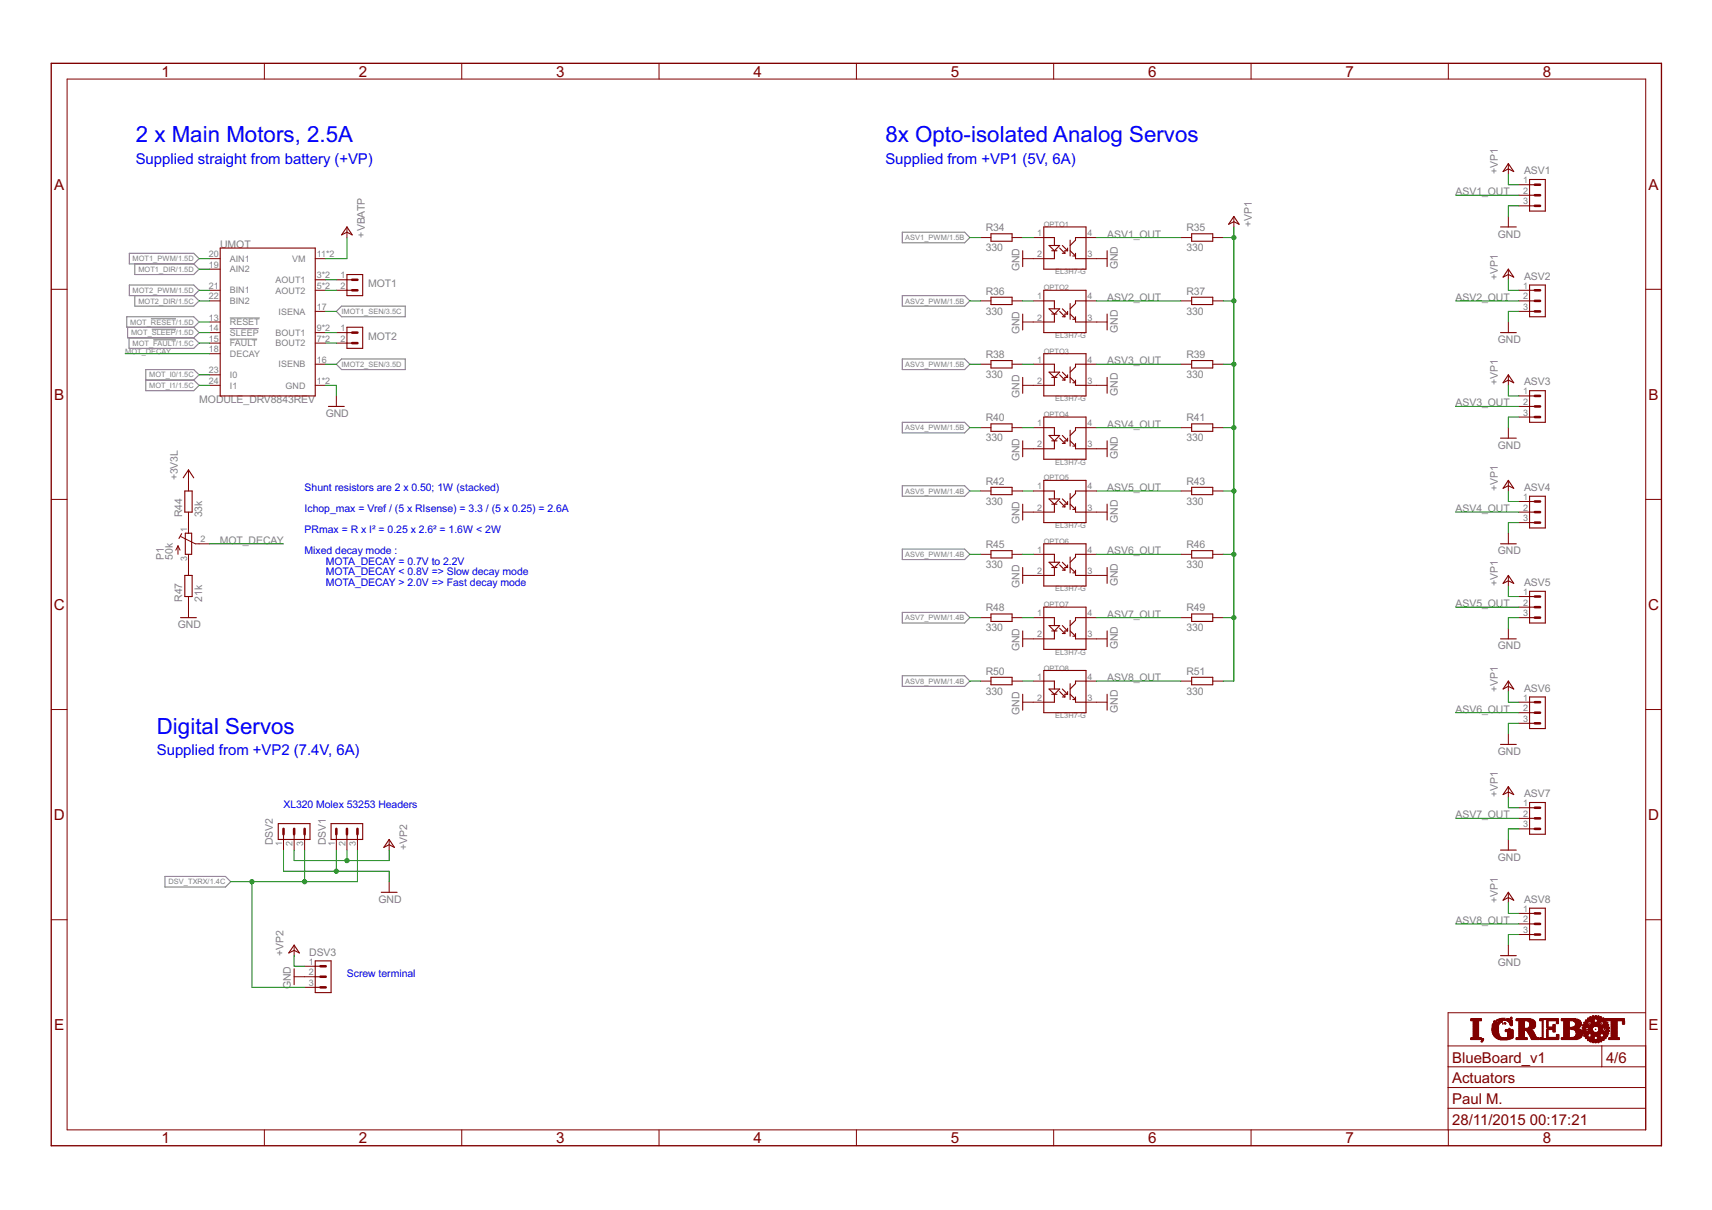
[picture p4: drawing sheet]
<svg xmlns="http://www.w3.org/2000/svg" width="297mm" height="210mm" viewBox="0 0 297 210" stroke-linecap="round" stroke-linejoin="round" font-family="sans-serif">
<defs><g id="words">
<g font-size="4.3" fill="#00f">
<text x="23.5" y="24.7">2 x Main Motors, 2.5A</text>
<text x="153.6" y="24.7">8x Opto-isolated Analog Servos</text>
<text x="27.2" y="127.3">Digital Servos</text>
</g>
<g font-size="2.9" fill="#800000">
<text x="28" y="13.3">1</text>
<text x="62.3" y="13.3">2</text>
<text x="96.5" y="13.3">3</text>
<text x="130.7" y="13.3">4</text>
<text x="165" y="13.3">5</text>
<text x="199.2" y="13.3">6</text>
<text x="233.4" y="13.3">7</text>
<text x="267.7" y="13.3">8</text>
<text x="9.4" y="32.9">A</text>
<text x="286" y="32.9">A</text>
<text x="9.4" y="69.3">B</text>
<text x="286" y="69.3">B</text>
<text x="9.3" y="105.8">C</text>
<text x="286" y="105.8">C</text>
<text x="9.3" y="142.3">D</text>
<text x="286" y="142.3">D</text>
<text x="9.4" y="178.7">E</text>
<text x="286" y="178.7">E</text>
<text x="252" y="184.3">BlueBoard_v1</text>
<text x="278.6" y="184.3">4/6</text>
<text x="252" y="187.9">Actuators</text>
<text x="252" y="191.5">Paul M.</text>
<text x="252" y="195.1">28/11/2015</text>
<text x="265.4" y="195.1">00:17:21</text>
<text x="28" y="198.3">1</text>
<text x="62.3" y="198.3">2</text>
<text x="96.5" y="198.3">3</text>
<text x="130.7" y="198.3">4</text>
<text x="165" y="198.3">5</text>
<text x="199.2" y="198.3">6</text>
<text x="233.4" y="198.3">7</text>
<text x="267.7" y="198.3">8</text>
</g>
<g font-size="2.9" fill="#00f">
<text x="23.5" y="28.4">Supplied straight from battery (+VP)</text>
<text x="153.6" y="28.4">Supplied from +VP1 (5V, 6A)</text>
<text x="27.2" y="131">Supplied from +VP2 (7.4V, 6A)</text>
</g>
<g font-size="2" fill="#808080">
<text x="252.6" y="33.9">ASV1_OUT</text>
<text x="259.9" y="30.2" transform="rotate(-90 259.9 30.2)">+VP1</text>
<text x="264.4" y="30.2">ASV1</text>
<text x="63.3" y="41.2" transform="rotate(-90 63.3 41.2)">+VBATP</text>
<text x="171" y="40.1">R34</text>
<text x="192.1" y="41.2">ASV1_OUT</text>
<text x="205.8" y="40.1">R35</text>
<text x="217.2" y="39.4" transform="rotate(-90 217.2 39.4)">+VP1</text>
<text x="259.9" y="41.2">GND</text>
<text x="38.2" y="43">UMOT</text>
<text x="171" y="43.6">330</text>
<text x="176.9" y="47" transform="rotate(-90 176.9 47)">GND</text>
<text x="193.9" y="46.7" transform="rotate(-90 193.9 46.7)">GND</text>
<text x="205.8" y="43.6">330</text>
<text x="63.9" y="49.8">MOT1</text>
<text x="171" y="51.1">R36</text>
<text x="192.1" y="52.2">ASV2_OUT</text>
<text x="205.8" y="51.1">R37</text>
<text x="252.6" y="52.2">ASV2_OUT</text>
<text x="259.9" y="48.5" transform="rotate(-90 259.9 48.5)">+VP1</text>
<text x="264.4" y="48.5">ASV2</text>
<text x="63.9" y="59">MOT2</text>
<text x="171" y="54.6">330</text>
<text x="176.9" y="58" transform="rotate(-90 176.9 58)">GND</text>
<text x="193.9" y="57.7" transform="rotate(-90 193.9 57.7)">GND</text>
<text x="205.8" y="54.6">330</text>
<text x="259.9" y="59.5">GND</text>
<text x="171" y="65.6">330</text>
<text x="171" y="62.1">R38</text>
<text x="192.1" y="63.2">ASV3_OUT</text>
<text x="205.8" y="65.6">330</text>
<text x="205.8" y="62.1">R39</text>
<text x="34.6" y="70">MODULE_DRV8843REV</text>
<text x="176.9" y="69" transform="rotate(-90 176.9 69)">GND</text>
<text x="193.9" y="68.7" transform="rotate(-90 193.9 68.7)">GND</text>
<text x="252.6" y="70.5">ASV3_OUT</text>
<text x="259.9" y="66.9" transform="rotate(-90 259.9 66.9)">+VP1</text>
<text x="264.4" y="66.9">ASV3</text>
<text x="56.5" y="72.3">GND</text>
<text x="171" y="76.6">330</text>
<text x="171" y="73.1">R40</text>
<text x="192.1" y="74.2">ASV4_OUT</text>
<text x="205.8" y="76.6">330</text>
<text x="205.8" y="73.1">R41</text>
<text x="259.9" y="77.8">GND</text>
<text x="30.9" y="83.3" transform="rotate(-90 30.9 83.3)">+3V3L</text>
<text x="176.9" y="80" transform="rotate(-90 176.9 80)">GND</text>
<text x="193.9" y="79.7" transform="rotate(-90 193.9 79.7)">GND</text>
<text x="31.6" y="89.8" transform="rotate(-90 31.6 89.8)">R44</text>
<text x="35.1" y="89.8" transform="rotate(-90 35.1 89.8)">33k</text>
<text x="171" y="87.6">330</text>
<text x="171" y="84.1">R42</text>
<text x="192.1" y="85.2">ASV5_OUT</text>
<text x="205.8" y="87.6">330</text>
<text x="205.8" y="84.1">R43</text>
<text x="252.6" y="88.8">ASV4_OUT</text>
<text x="259.9" y="85.2" transform="rotate(-90 259.9 85.2)">+VP1</text>
<text x="264.4" y="85.2">ASV4</text>
<text x="38.1" y="94.3">MOT_DECAY</text>
<text x="171" y="95.1">R45</text>
<text x="176.9" y="91" transform="rotate(-90 176.9 91)">GND</text>
<text x="193.9" y="90.7" transform="rotate(-90 193.9 90.7)">GND</text>
<text x="205.8" y="95.1">R46</text>
<text x="28.4" y="97.1" transform="rotate(-90 28.4 97.1)">P1</text>
<text x="30" y="97.1" transform="rotate(-90 30 97.1)">50k</text>
<text x="171" y="98.5">330</text>
<text x="176.9" y="102" transform="rotate(-90 176.9 102)">GND</text>
<text x="192.1" y="96.2">ASV6_OUT</text>
<text x="193.9" y="101.7" transform="rotate(-90 193.9 101.7)">GND</text>
<text x="205.8" y="98.5">330</text>
<text x="259.9" y="101.7" transform="rotate(-90 259.9 101.7)">+VP1</text>
<text x="259.9" y="96.2">GND</text>
<text x="264.4" y="101.7">ASV5</text>
<text x="31.6" y="104.4" transform="rotate(-90 31.6 104.4)">R47</text>
<text x="35.1" y="104.4" transform="rotate(-90 35.1 104.4)">21k</text>
<text x="171" y="106.1">R48</text>
<text x="192.1" y="107.2">ASV7_OUT</text>
<text x="205.8" y="106.1">R49</text>
<text x="252.6" y="105.3">ASV5_OUT</text>
<text x="30.9" y="109">GND</text>
<text x="171" y="109.5">330</text>
<text x="176.9" y="113" transform="rotate(-90 176.9 113)">GND</text>
<text x="193.9" y="112.7" transform="rotate(-90 193.9 112.7)">GND</text>
<text x="205.8" y="109.5">330</text>
<text x="259.9" y="112.7">GND</text>
<text x="171" y="117.1">R50</text>
<text x="192.1" y="118.1">ASV8_OUT</text>
<text x="205.8" y="117.1">R51</text>
<text x="259.9" y="120" transform="rotate(-90 259.9 120)">+VP1</text>
<text x="264.4" y="120">ASV6</text>
<text x="171" y="120.5">330</text>
<text x="176.9" y="124" transform="rotate(-90 176.9 124)">GND</text>
<text x="193.9" y="123.6" transform="rotate(-90 193.9 123.6)">GND</text>
<text x="205.8" y="120.5">330</text>
<text x="252.6" y="123.6">ASV6_OUT</text>
<text x="259.9" y="131">GND</text>
<text x="252.6" y="142">ASV7_OUT</text>
<text x="259.9" y="138.3" transform="rotate(-90 259.9 138.3)">+VP1</text>
<text x="264.4" y="138.3">ASV7</text>
<text x="47.4" y="146.7" transform="rotate(-90 47.4 146.7)">DSV2</text>
<text x="56.5" y="146.7" transform="rotate(-90 56.5 146.7)">DSV1</text>
<text x="70.6" y="147.5" transform="rotate(-90 70.6 147.5)">+VP2</text>
<text x="259.9" y="149.3">GND</text>
<text x="65.7" y="156.6">GND</text>
<text x="252.6" y="160.3">ASV8_OUT</text>
<text x="259.9" y="156.6" transform="rotate(-90 259.9 156.6)">+VP1</text>
<text x="264.4" y="156.6">ASV8</text>
<text x="49.2" y="165.8" transform="rotate(-90 49.2 165.8)">+VP2</text>
<text x="53.7" y="165.8">DSV3</text>
<text x="259.9" y="167.6">GND</text>
<text x="50.5" y="171.6" transform="rotate(-90 50.5 171.6)">GND</text>
</g>
<g font-size="2" fill="#00f">
<text x="52.9" y="88.8">Ichop_max = Vref / (5 x RIsense) = 3.3 / (5 x 0.25) = 2.6A</text>
<text x="52.9" y="85.2">Shunt resistors are 2 x 0.50; 1W (stacked)</text>
<text x="52.9" y="92.5">PRmax = R x I² = 0.25 x 2.6² = 1.6W &lt; 2W</text>
<text x="52.9" y="96.2">Mixed decay mode :</text>
<text x="56.5" y="98">MOTA_DECAY = 0.7V to 2.2V</text>
<text x="56.5" y="99.8">MOTA_DECAY &lt; 0.8V =&gt; Slow decay mode</text>
<text x="56.5" y="101.7">MOTA_DECAY &gt; 2.0V =&gt; Fast decay mode</text>
<text x="49.2" y="140.1">XL320 Molex 53253 Headers</text>
<text x="60.2" y="169.4">Screw terminal</text>
</g>
<g font-size="1.7" fill="#808080">
<text x="264.3" y="31.8">1</text>
<text x="264.3" y="33.6">2</text>
<text x="264.3" y="35.5">3</text>
<text x="180" y="40.9">1</text>
<text x="188.7" y="40.9">4</text>
<text x="36.2" y="46.4">19</text>
<text x="36.2" y="44.6">20</text>
<text x="39.9" y="47.2">AIN2</text>
<text x="39.9" y="45.4">AIN1</text>
<text x="50.7" y="45.4">VM</text>
<text x="54.9" y="44.6">11*2</text>
<text x="180" y="44.6">2</text>
<text x="188.7" y="44.6">3</text>
<text x="36.2" y="50.1">21</text>
<text x="36.2" y="51.9">22</text>
<text x="39.9" y="50.9">BIN1</text>
<text x="39.9" y="52.7">BIN2</text>
<text x="47.8" y="50.9">AOUT2</text>
<text x="47.8" y="49.1">AOUT1</text>
<text x="54.9" y="53.8">17</text>
<text x="54.9" y="50.1">5*2</text>
<text x="54.9" y="48.3">3*2</text>
<text x="59.1" y="48.3">1</text>
<text x="59.1" y="50.1">2</text>
<text x="180" y="51.9">1</text>
<text x="188.7" y="51.9">4</text>
<text x="264.3" y="50.1">1</text>
<text x="264.3" y="51.9">2</text>
<text x="264.3" y="53.8">3</text>
<text x="36.2" y="55.6">13</text>
<text x="36.2" y="57.4">14</text>
<text x="36.2" y="59.3">15</text>
<text x="39.9" y="56.4">RESET</text>
<text x="39.9" y="58.2">SLEEP</text>
<text x="47.8" y="58.2">BOUT1</text>
<text x="48.3" y="54.6">ISENA</text>
<text x="54.9" y="57.4">9*2</text>
<text x="54.9" y="59.3">7*2</text>
<text x="59.1" y="57.4">1</text>
<text x="59.1" y="59.3">2</text>
<text x="180" y="55.6">2</text>
<text x="188.7" y="55.6">3</text>
<text x="36.2" y="61.1">18</text>
<text x="36.2" y="64.8">23</text>
<text x="39.9" y="60.1">FAULT</text>
<text x="39.9" y="61.9">DECAY</text>
<text x="39.9" y="65.6">I0</text>
<text x="47.8" y="60.1">BOUT2</text>
<text x="48.3" y="63.7">ISENB</text>
<text x="54.9" y="62.9">16</text>
<text x="180" y="62.9">1</text>
<text x="188.7" y="62.9">4</text>
<text x="36.2" y="66.6">24</text>
<text x="39.9" y="67.4">I1</text>
<text x="49.6" y="67.4">GND</text>
<text x="54.9" y="66.6">1*2</text>
<text x="180" y="66.6">2</text>
<text x="188.7" y="66.6">3</text>
<text x="264.3" y="68.4">1</text>
<text x="264.3" y="70.3">2</text>
<text x="180" y="73.9">1</text>
<text x="180" y="77.6">2</text>
<text x="188.7" y="73.9">4</text>
<text x="188.7" y="77.6">3</text>
<text x="264.3" y="72.1">3</text>
<text x="180" y="84.9">1</text>
<text x="180" y="88.6">2</text>
<text x="188.7" y="84.9">4</text>
<text x="188.7" y="88.6">3</text>
<text x="264.3" y="86.7">1</text>
<text x="264.3" y="88.6">2</text>
<text x="32.5" y="92.2" transform="rotate(-90 32.5 92.2)">1</text>
<text x="34.8" y="94.1">2</text>
<text x="180" y="95.9">1</text>
<text x="188.7" y="95.9">4</text>
<text x="264.3" y="90.4">3</text>
<text x="32.5" y="97.3" transform="rotate(-90 32.5 97.3)">3</text>
<text x="180" y="99.6">2</text>
<text x="188.7" y="99.6">3</text>
<text x="180" y="106.9">1</text>
<text x="188.7" y="106.9">4</text>
<text x="264.3" y="103.2">1</text>
<text x="264.3" y="105.1">2</text>
<text x="264.3" y="106.9">3</text>
<text x="180" y="110.6">2</text>
<text x="188.7" y="110.6">3</text>
<text x="180" y="117.9">1</text>
<text x="188.7" y="117.9">4</text>
<text x="180" y="121.6">2</text>
<text x="188.7" y="121.6">3</text>
<text x="264.3" y="121.6">1</text>
<text x="264.3" y="123.4">2</text>
<text x="264.3" y="125.2">3</text>
<text x="264.3" y="139.9">1</text>
<text x="264.3" y="141.7">2</text>
<text x="264.3" y="143.5">3</text>
<text x="48.9" y="146.8" transform="rotate(-90 48.9 146.8)">1</text>
<text x="50.8" y="146.8" transform="rotate(-90 50.8 146.8)">2</text>
<text x="52.6" y="146.8" transform="rotate(-90 52.6 146.8)">3</text>
<text x="58.1" y="146.8" transform="rotate(-90 58.1 146.8)">1</text>
<text x="59.9" y="146.8" transform="rotate(-90 59.9 146.8)">2</text>
<text x="61.8" y="146.8" transform="rotate(-90 61.8 146.8)">3</text>
<text x="264.3" y="158.2">1</text>
<text x="264.3" y="160">2</text>
<text x="264.3" y="161.9">3</text>
<text x="53.6" y="167.4">1</text>
<text x="53.6" y="169.2">2</text>
<text x="53.6" y="171">3</text>
</g>
<g font-size="1.4" fill="#808080">
<text x="157.1" y="41.7">ASV1_PWM/1.5B</text>
<text x="181.1" y="39.4">OPTO1</text>
<text x="23" y="45.3">MOT1_PWM/1.5D</text>
<text x="24" y="47.2">MOT1_DIR/1.5D</text>
<text x="183.1" y="47.6">EL3H7-G</text>
<text x="23" y="50.8">MOT2_PWM/1.5D</text>
<text x="24" y="52.7">MOT2_DIR/1.5C</text>
<text x="157.1" y="52.7">ASV2_PWM/1.5B</text>
<text x="181.1" y="50.4">OPTO2</text>
<text x="22.6" y="56.3">MOT_RESET/1.5D</text>
<text x="22.7" y="58.1">MOT_SLEEP/1.5D</text>
<text x="23" y="60">MOT_FAULT/1.5C</text>
<text x="59.3" y="54.5">IMOT1_SEN/3.5C</text>
<text x="183.1" y="58.6">EL3H7-G</text>
<text x="21.7" y="61.4">MOT_DECAY</text>
<text x="25.9" y="65.5">MOT_I0/1.5C</text>
<text x="59.3" y="63.6">IMOT2_SEN/3.5D</text>
<text x="157.1" y="63.6">ASV3_PWM/1.5B</text>
<text x="181.1" y="61.4">OPTO3</text>
<text x="25.9" y="67.3">MOT_I1/1.5C</text>
<text x="183.1" y="69.6">EL3H7-G</text>
<text x="157.1" y="74.6">ASV4_PWM/1.5B</text>
<text x="181.1" y="72.3">OPTO4</text>
<text x="181.1" y="83.3">OPTO5</text>
<text x="183.1" y="80.6">EL3H7-G</text>
<text x="157.1" y="85.6">ASV5_PWM/1.4B</text>
<text x="181.1" y="94.3">OPTO6</text>
<text x="183.1" y="91.6">EL3H7-G</text>
<text x="157.1" y="96.6">ASV6_PWM/1.4B</text>
<text x="157.1" y="107.6">ASV7_PWM/1.4B</text>
<text x="181.1" y="105.3">OPTO7</text>
<text x="183.1" y="102.6">EL3H7-G</text>
<text x="183.1" y="113.6">EL3H7-G</text>
<text x="157.1" y="118.6">ASV8_PWM/1.4B</text>
<text x="181.1" y="116.3">OPTO8</text>
<text x="183.1" y="124.6">EL3H7-G</text>
<text x="29.3" y="153.4">DSV_TXRX/1.4C</text>
</g>
</g></defs>
<path d="M26.2 55.3h4.3M26.3 57.1h4.2M26.6 58.9h3.9M39.9 55.2h5.2M39.9 57h5M39.9 58.8h4.7" fill="none" stroke="#808080" stroke-width=".17"/>
<g fill="none" stroke="#808080" stroke-width=".19">
<path d="M22 54.9h11.6l.9 1-.9 .9h-11.6zM22.1 56.8v1.8h11.5M22.4 58.6v1.8h11.2l.9-.9-.9-.9M22.4 43.9h11.2l.9 1-.9 .9h-11.2zM22.4 49.4h11.2l.9 1-.9 .9h-11.2zM23.4 51.3v1.8h10.2l.9-.9-.9-.9M23.4 45.8v1.8h10.2l.9-.9-.9-.9M33.6 56.8l.9 .9-.9 .9M58.4 54l.9-.9h11v1.8h-11zM156.5 51.3h10.9l.9 .9-.9 .9h-10.9zM156.5 40.3h10.9l.9 .9-.9 .9h-10.9zM25.3 64.1h8.3l.9 .9-.9 .9 .9 .9-.9 1h-8.3z"/>
<path d="M25.3 65.9h8.3M58.4 63.2l.9-.9h11v1.8h-11zM156.5 62.3h10.9l.9 .9-.9 .9h-10.9zM156.5 73.3h10.9l.9 .9-.9 .9h-10.9zM156.5 84.3h10.9l.9 .9-.9 .9h-10.9zM156.5 95.2h10.9l.9 1-.9 .9h-10.9zM156.5 106.2h10.9l.9 .9-.9 1h-10.9zM156.5 117.2h10.9l.9 1-.9 .9h-10.9zM28.6 152h10.5l.9 1-.9 .9h-10.5z"/>
</g>
<path d="M8.9 11h279.4v187.8h-279.4z" fill="none" stroke="#800000" stroke-width=".23"/>
<g fill="none" stroke="#800000" stroke-width=".17">
<path d="M11.6 13.7h273.9v182.3h-273.9zM45.9 11v2.7M80.1 11v2.7M114.3 11v2.7M148.6 11v2.7M182.8 11v2.7M217.1 11v2.7M251.3 11v2.7M60.2 39.4v1.8M214.1 37.5v1.9M261.7 28.4v1.8M261.7 37.5v1.9"/>
<path d="M263.5 32h1.9M263.5 33.9h1.9M263.5 35.7h1.9M8.9 50.2h2.7M36.4 44.9h1.8M36.4 52.2h1.8M36.4 55.9h1.8M36.4 50.4h1.8M36.4 57.7h1.8M36.4 59.5h1.8M36.4 46.7h1.8M54.7 44.9h1.8"/>
<path d="M54.7 48.5h1.8M54.7 50.4h1.8M54.7 57.7h1.8M54.7 59.5h1.8M54.7 54h1.8M58.4 48.5h1.8M58.4 50.4h1.8M58.4 57.7h1.8M58.4 59.5h1.8M170.1 41.2h1.8M170.1 52.2h1.8M175.6 41.2h1.8"/>
<path d="M175.6 52.2h1.8M177.4 44.9h3.7M177.4 55.9h3.7M179.3 41.2h1.8M179.3 52.2h1.8M188.4 41.2h1.9M188.4 44.9h3.7M188.4 52.2h1.9M188.4 55.9h3.7M204.9 41.2h1.9M204.9 52.2h1.9M210.4 41.2h1.8"/>
<path d="M210.4 52.2h1.8M261.7 46.7v1.8M261.7 55.9v1.8M263.5 52.2h1.9M263.5 50.4h1.9M263.5 54h1.9M285.5 50.2h2.8M36.4 66.8h1.8M36.4 61.4h1.8M36.4 65h1.8M54.7 63.2h1.8M54.7 66.8h1.8"/>
<path d="M58.4 68.7v1.8M170.1 63.2h1.8M170.1 74.2h1.8M175.6 63.2h1.8M175.6 74.2h1.8M177.4 66.8h3.7M177.4 77.9h3.7M179.3 63.2h1.8M179.3 74.2h1.8M188.4 63.2h1.9M188.4 66.8h3.7M188.4 74.2h1.9"/>
<path d="M188.4 77.9h3.7M204.9 63.2h1.9M204.9 74.2h1.9M210.4 63.2h1.8M210.4 74.2h1.8M261.7 65v1.8M261.7 74.2v1.8M263.5 68.7h1.9M263.5 70.5h1.9M263.5 72.3h1.9M8.9 86.6h2.7M30.9 94.7v1.5"/>
<path d="M30.9 94.7l-.4 .7M30.9 94.7l.3 .7M31.3 93.1l2.6 1.2h2.5M32.7 81.5v3.7M32.7 88.8v3.7M32.7 96.2v3.6M170.1 85.2h1.8M170.1 96.2h1.8M175.6 85.2h1.8M175.6 96.2h1.8M177.4 88.8h3.7M177.4 99.8h3.7"/>
<path d="M179.3 85.2h1.8M179.3 96.2h1.8M188.4 85.2h1.9M188.4 88.8h3.7M188.4 96.2h1.9M188.4 99.8h3.7M204.9 85.2h1.9M204.9 96.2h1.9M210.4 85.2h1.8M210.4 96.2h1.8M261.7 83.3v1.9M261.7 92.5v1.8"/>
<path d="M261.7 99.8v1.9M263.5 88.8h1.9M263.5 87h1.9M263.5 90.7h1.9M285.5 86.6h2.8M32.7 103.5v3.6M170.1 107.1h1.8M170.1 118.2h1.8M175.6 107.1h1.8M175.6 118.2h1.8M177.4 110.8h3.7M179.3 107.1h1.8"/>
<path d="M179.3 118.2h1.8M188.4 107.1h1.9M188.4 110.8h3.7M188.4 118.2h1.9M204.9 107.1h1.9M204.9 118.2h1.9M210.4 107.1h1.8M210.4 118.2h1.8M261.7 109v1.8M261.7 118.2v1.8M263.5 107.1h1.9M263.5 103.5h1.9"/>
<path d="M263.5 105.3h1.9M8.9 123.1h2.7M177.4 121.8h3.7M188.4 121.8h3.7M261.7 127.3v1.8M261.7 136.5v1.8M263.5 121.8h1.9M263.5 123.6h1.9M263.5 125.5h1.9M285.5 123.1h2.8M8.9 159.6h2.7M49.2 145.6v1.9"/>
<path d="M51 145.6v1.9M52.9 145.6v1.9M58.4 145.6v1.9M60.2 145.6v1.9M62 145.6v1.9M67.5 145.6v1.9M67.5 153v1.8M261.7 145.6v1.9M261.7 154.8v1.8M263.5 140.1h1.9M263.5 142h1.9M263.5 143.8h1.9"/>
<path d="M263.5 158.5h1.9M285.5 159.6h2.8M51 164v1.8M51 169.4h3.7M52.9 167.6h1.8M52.9 171.3h1.8M261.7 164v1.8M263.5 160.3h1.9M263.5 162.1h1.9M285.5 175.7h-34.3v20.3M45.9 196v2.8M80.1 196v2.8"/>
<path d="M114.3 196v2.8M148.6 196v2.8M182.8 196v2.8M217.1 196v2.8M251.2 181.4h34.3M251.2 192.3h34.3M251.2 188.7h34.3M251.2 185.1h34.3M251.3 196v2.8M277.9 181.4v3.7"/>
</g>
<g fill="none" stroke="#800000" stroke-width=".19">
<path d="M60.2 39.4l.9 1.3-.9-.4-.9 .4zM181.1 39.4h7.3v7.3h-7.3zM214.1 37.5l.9 1.4-.9-.4-.9 .4zM260.3 39.4h2.8M261.7 28.4l.9 1.4-.9-.5-.9 .5zM265.4 31.1h2.7v5.5h-2.7zM265.4 32h.9M265.4 33.9h.9M265.4 35.7h.9M38.2 43h16.5v25.7h-16.5zM60.2 57.7h.9M60.2 50.4h.9"/>
<path d="M60.2 47.6h2.7v3.7h-2.7zM60.2 56.8h2.7v3.6h-2.7zM60.2 48.5h.9M60.2 59.5h.9M171.9 40.6h3.7v1.2h-3.7zM171.9 51.6h3.7v1.2h-3.7zM177.4 43.5v2.7M177.4 54.5v2.7M181.1 41.2h1.8v1.4M181.1 52.2h1.8v1.4M181.1 50.4h7.3v7.3h-7.3zM182 42.6h1.9l-1 .9z"/>
<path d="M182 53.6h1.9l-1 .9zM182.5 43.5h.9M182.5 54.5h.9M182.9 43.5v1.4h-1.8M182.9 54.5v1.4h-1.8M183.9 43l.9 .9M183.9 54l.9 .9M184.3 42.6l.9 .9M184.3 43.9h.5M184.3 53.6l.9 .9M184.3 54.9h.5M185.2 43.5h-.4v.4"/>
<path d="M185.2 43v.5M185.2 54v.5M185.2 54.5h-.4v.4M185.7 43.5l.9 .9h-.5M185.7 41.7v2.7M185.7 52.7v2.7M185.7 54.5l.9 .9h-.5M186.6 43.9v1h1.8M186.6 54.9v1h1.8M188.4 41.2h-1.8v.5l-.9 .9M188.4 52.2h-1.8v.5l-.9 .9M192.1 43.5v2.7"/>
<path d="M192.1 54.5v2.7M206.8 40.6h3.6v1.2h-3.6zM206.8 51.6h3.6v1.2h-3.6zM260.3 57.7h2.8M261.7 46.7l.9 1.4-.9-.5-.9 .5zM265.4 52.2h.9M265.4 49.4h2.7v5.5h-2.7zM265.4 50.4h.9M265.4 54h.9M57 70.5h2.7M171.9 62.5h3.7v1.3h-3.7zM171.9 73.5h3.7v1.3h-3.7z"/>
<path d="M177.4 65.5v2.7M177.4 76.5v2.7M181.1 63.2h1.8v1.4M181.1 74.2h1.8v1.3M181.1 61.4h7.3v7.3h-7.3zM181.1 72.3h7.3v7.4h-7.3zM182 64.6h1.9l-1 .9zM182 75.5h1.9l-1 1zM182.5 65.5h.9M182.5 76.5h.9M182.9 65.5v1.3h-1.8M182.9 76.5v1.4h-1.8"/>
<path d="M183.9 65l.9 .9M183.9 76l.9 .9M184.3 64.6l.9 .9M184.3 65.9h.5M184.3 75.5l.9 1M184.3 76.9h.5M185.2 65v.5M185.2 76v.5M185.2 65.5h-.4v.4M185.2 76.5h-.4v.4M185.7 63.6v2.8M185.7 74.6v2.8"/>
<path d="M185.7 65.5l.9 .9h-.5M185.7 76.5l.9 .9h-.5M186.6 65.9v.9h1.8M186.6 76.9v1h1.8M188.4 63.2h-1.8v.4l-.9 1M188.4 74.2h-1.8v.4l-.9 .9M192.1 65.5v2.7M192.1 76.5v2.7M206.8 62.5h3.6v1.3h-3.6zM206.8 73.5h3.6v1.3h-3.6zM260.3 76h2.8M261.7 65l.9 1.4-.9-.5-.9 .5z"/>
<path d="M265.4 68.7h.9M265.4 72.3h.9M265.4 67.8h2.7v5.5h-2.7zM265.4 70.5h.9M31.5 92.6l-.4 .8M31.8 82.9l.9-1.4 .9 1.4M32.1 85.2h1.2v3.6h-1.2zM32.1 99.8h1.2v3.7h-1.2zM32.2 92.5h1.1v3.7h-1.1zM171.9 84.5h3.7v1.3h-3.7zM171.9 95.5h3.7v1.3h-3.7zM177.4 87.5v2.7"/>
<path d="M177.4 98.4v2.8M181.1 96.2h1.8v1.3M181.1 85.2h1.8v1.4M181.1 83.3h7.3v7.4h-7.3zM181.1 94.3h7.3v7.4h-7.3zM182 86.6h1.9l-1 .9zM182 97.5h1.9l-1 .9zM182.5 87.5h.9M182.5 98.4h.9M182.9 87.5v1.3h-1.8M182.9 98.4v1.4h-1.8M183.9 87l.9 .9"/>
<path d="M183.9 98l.9 .9M184.3 86.6l.9 .9M184.3 87.9h.5M184.3 97.5l.9 .9M184.3 98.9h.5M185.2 87v.5M185.2 98v.4M185.2 87.5h-.4v.4M185.2 98.4h-.4v.5M185.7 85.6v2.8M185.7 96.6v2.8M185.7 87.5l.9 .9h-.5"/>
<path d="M185.7 98.4l.9 1h-.5M186.6 87.9v.9h1.8M186.6 98.9v.9h1.8M188.4 96.2h-1.8v.4l-.9 .9M188.4 85.2h-1.8v.4l-.9 1M192.1 87.5v2.7M192.1 98.4v2.8M206.8 84.5h3.6v1.3h-3.6zM206.8 95.5h3.6v1.3h-3.6zM260.3 94.3h2.8M261.7 83.3l.9 1.4-.9-.4-.9 .4zM261.7 99.8l.9 1.4-.9-.4-.9 .4z"/>
<path d="M265.4 88.8h.9M265.4 90.7h.9M265.4 86.1h2.7v5.5h-2.7zM265.4 87h.9M31.3 107.1h2.8M171.9 106.5h3.7v1.3h-3.7zM171.9 117.5h3.7v1.3h-3.7zM177.4 109.5v2.7M181.1 107.1h1.8v1.4M181.1 118.2h1.8v1.3M181.1 105.3h7.3v7.3h-7.3zM181.1 116.3h7.3v7.3h-7.3z"/>
<path d="M182 108.5h1.9l-1 1zM182 119.5h1.9l-1 .9zM182.5 109.5h.9M182.9 109.5v1.3h-1.8M183.9 109l.9 .9M183.9 120l.9 .9M184.3 108.5l.9 1M184.3 109.9h.5M184.3 119.5l.9 .9M185.2 109v.5M185.2 120v.4M185.2 109.5h-.4v.4"/>
<path d="M185.7 107.6v2.8M185.7 118.6v2.7M185.7 109.5l.9 .9h-.5M186.6 109.9v.9h1.8M188.4 107.1h-1.8v.5l-.9 .9M188.4 118.2h-1.8v.4l-.9 .9M192.1 109.5v2.7M206.8 106.5h3.6v1.3h-3.6zM206.8 117.5h3.6v1.3h-3.6zM260.3 110.8h2.8M261.7 118.2l.9 1.3-.9-.4-.9 .4zM265.4 107.1h.9"/>
<path d="M265.4 103.5h.9M265.4 105.3h.9M265.4 102.6h2.7v5.5h-2.7zM177.4 120.4v2.8M182.5 120.4h.9M182.9 120.4v1.4h-1.8M184.3 120.9h.5M185.2 120.4h-.4v.5M185.7 120.4l.9 .9h-.5M186.6 120.9v.9h1.8M192.1 120.4v2.8M260.3 129.1h2.8"/>
<path d="M261.7 136.5l.9 1.3-.9-.4-.9 .4zM265.4 121.8h.9M265.4 120.9h2.7v5.5h-2.7zM265.4 123.6h.9M265.4 139.2h2.7v5.5h-2.7zM265.4 125.5h.9M48.3 142.9h5.5v2.7h-5.5zM49.2 144.7v.9M51 144.7v.9M52.9 144.7v.9M57.4 142.9h5.5v2.7h-5.5zM58.4 144.7v.9"/>
<path d="M60.2 144.7v.9M62 144.7v.9M66.1 154.8h2.8M67.5 145.6l.9 1.4-.9-.5-.9 .5zM260.3 147.5h2.8M261.7 154.8l.9 1.4-.9-.5-.9 .5zM265.4 157.5h2.7v5.5h-2.7zM265.4 140.1h.9M265.4 142h.9M265.4 143.8h.9M265.4 158.5h.9M51 164l.9 1.3-.9-.4-.9 .4z"/>
<path d="M51 168.1v2.7M54.7 166.7h2.7v5.5h-2.7zM54.7 167.6h.9M54.7 169.4h.9M54.7 171.3h.9M260.3 165.8h2.8M265.4 160.3h.9M265.4 162.1h.9"/>
</g>
<g fill="none" stroke="#800000" stroke-width=".44">
<path d="M266.3 32h.9M266.3 33.9h.9M266.3 35.7h.9M61.1 48.5h.9M61.1 50.4h.9M61.1 57.7h.9M61.1 59.5h.9M266.3 50.4h.9M266.3 52.2h.9M266.3 54h.9M266.3 68.7h.9M266.3 70.5h.9"/>
<path d="M266.3 72.3h.9M266.3 87h.9M266.3 88.8h.9M266.3 90.7h.9M266.3 103.5h.9M266.3 105.3h.9M266.3 107.1h.9M266.3 121.8h.9M266.3 123.6h.9M266.3 125.5h.9M49.2 143.8v.9M51 143.8v.9"/>
<path d="M52.9 143.8v.9M58.4 143.8v.9M60.2 143.8v.9M62 143.8v.9M266.3 140.1h.9M266.3 142h.9M266.3 143.8h.9M266.3 158.5h.9M55.6 167.6h.9M55.6 169.4h.9M55.6 171.3h.9M266.3 160.3h.9"/>
<path d="M266.3 162.1h.9"/>
</g>
<g fill="none" stroke="#008000" stroke-width=".17">
<path d="M214.1 39.4v78.8h-1.9M252.6 33.9h10.9M261.7 30.2v1.8h1.8M263.5 35.7h-1.8v1.8M34.5 55.9h1.9M34.5 44.9h1.9M34.5 57.7h1.9M34.5 46.7h1.9M34.5 59.5h1.9M34.5 50.4h1.9M34.5 52.2h1.9M56.5 54h1.9"/>
<path d="M56.5 57.7h1.9M56.5 59.5h1.9M56.5 50.4h1.9M56.5 48.5h1.9M60.2 41.2v3.7h-3.7M168.3 52.2h1.8M168.3 41.2h1.8M177.4 52.2h1.9M177.4 41.2h1.9M190.3 52.2h14.6M190.3 41.2h14.6M212.2 52.2h1.9"/>
<path d="M212.2 41.2h1.9M252.6 52.2h10.9M261.7 48.5v1.9h1.8M263.5 54h-1.8v1.9M21.7 61.4h14.7M34.5 66.8h1.9M34.5 65h1.9M56.5 66.8h1.9v1.9M56.5 63.2h1.9M168.3 63.2h1.8M168.3 74.2h1.8M177.4 63.2h1.9"/>
<path d="M177.4 74.2h1.9M190.3 63.2h14.6M190.3 74.2h14.6M212.2 63.2h1.9M212.2 74.2h1.9M252.6 70.5h10.9M261.7 66.8v1.9h1.8M263.5 72.3h-1.8v1.9M36.4 94.3h12.8M168.3 85.2h1.8M168.3 96.2h1.8M177.4 85.2h1.9"/>
<path d="M177.4 96.2h1.9M190.3 85.2h14.6M190.3 96.2h14.6M212.2 85.2h1.9M212.2 96.2h1.9M252.6 88.8h10.9M261.7 85.2v1.8h1.8M263.5 90.7h-1.8v1.8M168.3 107.1h1.8M168.3 118.2h1.8M177.4 107.1h1.9M177.4 118.2h1.9"/>
<path d="M190.3 107.1h14.6M190.3 118.2h14.6M212.2 107.1h1.9M252.6 105.3h10.9M261.7 101.7v1.8h1.8M261.7 120v1.8h1.8M263.5 107.1h-1.8v1.9M252.6 123.6h10.9M261.7 138.3v1.8h1.8M263.5 125.5h-1.8v1.8M43.7 153v18.3h9.2M49.2 147.5v3.6h18.3v1.9"/>
<path d="M51 147.5v1.8h16.5v-1.8M52.9 147.5v5.5M58.4 147.5v3.6M60.2 147.5v1.8M62 147.5v5.5h-22M252.6 142h10.9M261.7 156.6v1.9h1.8M263.5 143.8h-1.8v1.8M51 165.8v1.8h1.9M252.6 160.3h10.9M263.5 162.1h-1.8v1.9"/>
</g>
<g fill="#008000" stroke="#008000" stroke-width=".17">
<circle cx="58.4" cy="151.1" r=".36"/>
<circle cx="214.1" cy="107.1" r=".36"/>
<circle cx="214.1" cy="96.2" r=".36"/>
<circle cx="214.1" cy="85.2" r=".36"/>
<circle cx="214.1" cy="74.2" r=".36"/>
<circle cx="214.1" cy="63.2" r=".36"/>
<circle cx="214.1" cy="52.2" r=".36"/>
<circle cx="214.1" cy="41.2" r=".36"/>
<circle cx="43.7" cy="153" r=".36"/>
<circle cx="52.9" cy="153" r=".36"/>
<circle cx="60.2" cy="149.3" r=".36"/>
</g>
<g fill="#800000" stroke="#800000" stroke-width=".17">
<path d="M276.4 180.8l.1 .1z"/>
<path d="M276.7 180.8l.2 .1z"/>
<path d="M277.3 180.8l.1 .1z"/>
<path d="M276.2 180.8h.3z"/>
<path d="M276.7 180.8h.3z"/>
<path d="M277.2 180.8h.3z"/>
<path d="M257 180.7l.2 .1z"/>
<path d="M275.9 180.7l.1 .1z"/>
<path d="M276.2 180.7l.4 .1z"/>
<path d="M276.6 180.7l.4 .1z"/>
<path d="M277.2 180.7l.3 .1z"/>
<path d="M277.7 180.7l.1 .1z"/>
<path d="M257 180.6l.3 .1z"/>
<path d="M275.8 180.6l.3 .1z"/>
<path d="M276.2 180.6l1.3 .1z"/>
<path d="M277.7 180.6l.2 .1z"/>
<path d="M257 180.5l.3 .1z"/>
<path d="M275.8 180.5l2.1 .1z"/>
<path d="M275.5 180.5l.1 .1z"/>
<path d="M257 180.4l.3 .1z"/>
<path d="M275.4 180.4l.3 .1z"/>
<path d="M275.8 180.4l2.1 .1z"/>
<path d="M278 180.4l.3 .1z"/>
<path d="M257 180.3l.4 .1z"/>
<path d="M260.3 180.3l1.2 .1z"/>
<path d="M275.4 180.3l2.9 .1z"/>
<path d="M255.2 180.3h2.2z"/>
<path d="M260 180.3h1.9z"/>
<path d="M263 180.3h2z"/>
<path d="M265.7 180.3h1.3z"/>
<path d="M267.1 180.3h3.3z"/>
<path d="M270.9 180.3h2.7z"/>
<path d="M275.4 180.3h1.3z"/>
<path d="M277.1 180.3h1.2z"/>
<path d="M279.1 180.3h1.9z"/>
<path d="M255.2 180.2l2.2 .1z"/>
<path d="M259.9 180.2l.7 .1z"/>
<path d="M260.7 180.2l1.4 .1z"/>
<path d="M263 180.2l2 .1z"/>
<path d="M265.7 180.2l1.3 .1z"/>
<path d="M267.1 180.2l3.3 .1z"/>
<path d="M270.9 180.2l3 .1z"/>
<path d="M275.4 180.2l1.2 .1z"/>
<path d="M277.1 180.2l1.2 .1z"/>
<path d="M279.1 180.2l1.9 .1z"/>
<path d="M255.2 180.1l1.8 .1z"/>
<path d="M259.7 180.1l2.6 .1z"/>
<path d="M263 180.1l2 .1z"/>
<path d="M265.6 180.1l1.4 .1z"/>
<path d="M267.1 180.1l.6 .1z"/>
<path d="M270.3 180.1l.2 .1z"/>
<path d="M270.9 180.1l3.2 .1z"/>
<path d="M275.2 180.1l.1 .1z"/>
<path d="M275.4 180.1l1.2 .1z"/>
<path d="M277.2 180.1l1.1 .1z"/>
<path d="M278.4 180.1l.2 .1z"/>
<path d="M279.1 180.1l1.9 .1z"/>
<path d="M255.2 180l1.8 .1z"/>
<path d="M259.6 180l1.3 .1z"/>
<path d="M261 180l1.4 .1z"/>
<path d="M263 180l2 .1z"/>
<path d="M265.6 180l1.4 .1z"/>
<path d="M267.1 180l.6 .1z"/>
<path d="M268.4 180l1.8 .1z"/>
<path d="M270.3 180l.2 .1z"/>
<path d="M270.9 180l3.3 .1z"/>
<path d="M275.1 180l1.4 .1z"/>
<path d="M277.2 180l1.5 .1z"/>
<path d="M279.1 180l1.9 .1z"/>
<path d="M255.6 180h.9z"/>
<path d="M259.5 180h1z"/>
<path d="M261.4 180h1.1z"/>
<path d="M263.5 180h1z"/>
<path d="M265.6 180h1.1z"/>
<path d="M267.6 180h.1z"/>
<path d="M268.4 180h2z"/>
<path d="M271.3 180h1z"/>
<path d="M272.6 180h1.7z"/>
<path d="M275.1 180h1.5z"/>
<path d="M277.2 180h1.5z"/>
<path d="M279.5 180h1.1z"/>
<path d="M255.6 179.9l.9 .1z"/>
<path d="M259.4 179.9l1 .1z"/>
<path d="M261.6 179.9l.9 .1z"/>
<path d="M263.5 179.9l1 .1z"/>
<path d="M265.6 179.9l1 .1z"/>
<path d="M267.6 179.9l.1 .1z"/>
<path d="M268.4 179.9l.2 .1z"/>
<path d="M270 179.9l.5 .1z"/>
<path d="M271.3 179.9l1 .1z"/>
<path d="M273 179.9l1.4 .1z"/>
<path d="M275.1 179.9l1.5 .1z"/>
<path d="M277.2 179.9l1.4 .1z"/>
<path d="M279.5 179.9l1.1 .1z"/>
<path d="M255.6 179.8l.9 .1z"/>
<path d="M259.4 179.8l.9 .1z"/>
<path d="M261.6 179.8l.9 .1z"/>
<path d="M263.5 179.8l1 .1z"/>
<path d="M265.5 179.8l1 .1z"/>
<path d="M267.6 179.8l.1 .1z"/>
<path d="M268.4 179.8l.2 .1z"/>
<path d="M270 179.8l.5 .1z"/>
<path d="M271.3 179.8l1 .1z"/>
<path d="M273.2 179.8l1.2 .1z"/>
<path d="M275.1 179.8l.5 .1z"/>
<path d="M276 179.8l.6 .1z"/>
<path d="M277.1 179.8l.6 .1z"/>
<path d="M278.1 179.8l.5 .1z"/>
<path d="M279.5 179.8l1.1 .1z"/>
<path d="M255.6 179.7l.9 .1z"/>
<path d="M259.3 179.7l.9 .1z"/>
<path d="M261.6 179.7l.9 .1z"/>
<path d="M263.5 179.7l1 .1z"/>
<path d="M265.5 179.7l1 .1z"/>
<path d="M267.6 179.7l.1 .1z"/>
<path d="M268.4 179.7l.2 .1z"/>
<path d="M270 179.7l.5 .1z"/>
<path d="M271.3 179.7l1 .1z"/>
<path d="M273.3 179.7l1.1 .1z"/>
<path d="M274.9 179.7l.1 .1z"/>
<path d="M275.1 179.7l.4 .1z"/>
<path d="M276.1 179.7l.6 .1z"/>
<path d="M277 179.7l.7 .1z"/>
<path d="M278.2 179.7l.4 .1z"/>
<path d="M278.7 179.7l.2 .1z"/>
<path d="M279.5 179.7l1.1 .1z"/>
<path d="M255.6 179.7h.9z"/>
<path d="M259.2 179.7h1z"/>
<path d="M261.6 179.7h.3z"/>
<path d="M261.9 179.7h.6z"/>
<path d="M263.5 179.7h1z"/>
<path d="M265.4 179.7h1z"/>
<path d="M267.6 179.7h.1z"/>
<path d="M268.4 179.7h.2z"/>
<path d="M270 179.7h.5z"/>
<path d="M271.3 179.7h1z"/>
<path d="M273.3 179.7h1.2z"/>
<path d="M274.8 179.7h.7z"/>
<path d="M276.1 179.7h1.5z"/>
<path d="M278.3 179.7h.6z"/>
<path d="M279.5 179.7h1.1z"/>
<path d="M255.6 179.6l.9 .1z"/>
<path d="M259.1 179.6l1.1 .1z"/>
<path d="M261.6 179.6l.3 .1z"/>
<path d="M261.9 179.6l.6 .1z"/>
<path d="M263.5 179.6l1 .1z"/>
<path d="M265.4 179.6l1 .1z"/>
<path d="M267.6 179.6l.1 .1z"/>
<path d="M268.4 179.6l.2 .1z"/>
<path d="M270 179.6l.5 .1z"/>
<path d="M271.3 179.6l1 .1z"/>
<path d="M273.4 179.6l1.1 .1z"/>
<path d="M274.8 179.6l.7 .1z"/>
<path d="M276.1 179.6l1.5 .1z"/>
<path d="M278.3 179.6l.7 .1z"/>
<path d="M279.5 179.6l1.1 .1z"/>
<path d="M255.6 179.5l.9 .1z"/>
<path d="M259.1 179.5l1.1 .1z"/>
<path d="M261.6 179.5l.3 .1z"/>
<path d="M261.9 179.5l.6 .1z"/>
<path d="M263.5 179.5l1 .1z"/>
<path d="M265.3 179.5l1.1 .1z"/>
<path d="M267.6 179.5l.1 .1z"/>
<path d="M268.4 179.5l.2 .1z"/>
<path d="M270 179.5l.5 .1z"/>
<path d="M271.3 179.5l1 .1z"/>
<path d="M273.4 179.5l1.1 .1z"/>
<path d="M274.9 179.5l.6 .1z"/>
<path d="M276.1 179.5l1.5 .1z"/>
<path d="M278.3 179.5l.6 .1z"/>
<path d="M279.5 179.5l1.1 .1z"/>
<path d="M255.6 179.5h.9z"/>
<path d="M259.1 179.5h1z"/>
<path d="M261.6 179.5h.3z"/>
<path d="M261.9 179.5h.6z"/>
<path d="M263.5 179.5h1z"/>
<path d="M265.3 179.5h1.1z"/>
<path d="M267.6 179.5h.1z"/>
<path d="M268.4 179.5h.2z"/>
<path d="M270 179.5h.5z"/>
<path d="M271.3 179.5h1z"/>
<path d="M273.4 179.5h1.2z"/>
<path d="M274.9 179.5h.6z"/>
<path d="M276.1 179.5h1.5z"/>
<path d="M278.2 179.5h.6z"/>
<path d="M279.5 179.5h1.1z"/>
<path d="M255.6 179.4l.9 .1z"/>
<path d="M259.1 179.4l1 .1z"/>
<path d="M261.6 179.4l.3 .1z"/>
<path d="M262 179.4l.5 .1z"/>
<path d="M263.5 179.4l1 .1z"/>
<path d="M265.3 179.4l1 .1z"/>
<path d="M267.6 179.4l.1 .1z"/>
<path d="M268.4 179.4l.2 .1z"/>
<path d="M271.3 179.4l1 .1z"/>
<path d="M273.5 179.4l1.1 .1z"/>
<path d="M274.9 179.4l.7 .1z"/>
<path d="M276.1 179.4l1.6 .1z"/>
<path d="M278.2 179.4l.6 .1z"/>
<path d="M279.5 179.4l1.1 .1z"/>
<path d="M255.6 179.3l.9 .1z"/>
<path d="M259 179.3l1.1 .1z"/>
<path d="M261.6 179.3l.3 .1z"/>
<path d="M262 179.3l.5 .1z"/>
<path d="M263.5 179.3l1 .1z"/>
<path d="M265.3 179.3l1 .1z"/>
<path d="M267.6 179.3l.1 .1z"/>
<path d="M268.4 179.3l.2 .1z"/>
<path d="M271.3 179.3l1 .1z"/>
<path d="M273.5 179.3l1.1 .1z"/>
<path d="M274.6 179.3l1.1 .1z"/>
<path d="M276 179.3l1.7 .1z"/>
<path d="M278.1 179.3l1 .1z"/>
<path d="M279.5 179.3l1.1 .1z"/>
<path d="M255.6 179.2l.9 .1z"/>
<path d="M259 179.2l1 .1z"/>
<path d="M261.6 179.2l.2 .1z"/>
<path d="M262 179.2l.5 .1z"/>
<path d="M263.5 179.2l1 .1z"/>
<path d="M265.2 179.2l1 .1z"/>
<path d="M267.6 179.2l.1 .1z"/>
<path d="M268.4 179.2l.2 .1z"/>
<path d="M271.3 179.2l1 .1z"/>
<path d="M273.5 179.2l5.6 .1z"/>
<path d="M279.5 179.2l1.1 .1z"/>
<path d="M265.1 179.2l1.1 .1z"/>
<path d="M255.6 179.1l.9 .1z"/>
<path d="M258.9 179.1l1.1 .1z"/>
<path d="M261.6 179.1l.2 .1z"/>
<path d="M262 179.1l.5 .1z"/>
<path d="M263.5 179.1l1 .1z"/>
<path d="M265.1 179.1l1 .1z"/>
<path d="M267.6 179.1l.1 .1z"/>
<path d="M268.4 179.1l.2 .1z"/>
<path d="M271.3 179.1l1 .1z"/>
<path d="M273.5 179.1l1.1 .1z"/>
<path d="M274.6 179.1l4.4 .1z"/>
<path d="M279.5 179.1l1.1 .1z"/>
<path d="M255.6 179l.9 .1z"/>
<path d="M258.9 179l1.1 .1z"/>
<path d="M261.6 179l.9 .1z"/>
<path d="M263.5 179l1 .1z"/>
<path d="M265 179l1.1 .1z"/>
<path d="M267.6 179l.1 .1z"/>
<path d="M268.4 179l.2 .1z"/>
<path d="M271.3 179l1 .1z"/>
<path d="M273.4 179l1.1 .1z"/>
<path d="M274.7 179l1.9 .1z"/>
<path d="M277.1 179l1.9 .1z"/>
<path d="M279.5 179l1.1 .1z"/>
<path d="M255.6 178.9l.9 .1z"/>
<path d="M258.9 178.9l1.1 .1z"/>
<path d="M261.6 178.9l.9 .1z"/>
<path d="M263.5 178.9l1 .1z"/>
<path d="M265 178.9l1.1 .1z"/>
<path d="M267.6 178.9l.1 .1z"/>
<path d="M268.4 178.9l.2 .1z"/>
<path d="M269.5 178.9l.3 .1z"/>
<path d="M271.3 178.9l1 .1z"/>
<path d="M273.4 178.9l1.1 .1z"/>
<path d="M274.7 178.9l1.8 .1z"/>
<path d="M277.2 178.9l1.8 .1z"/>
<path d="M279.5 178.9l1.1 .1z"/>
<path d="M261.2 178.9l1.3 .1z"/>
<path d="M274.6 178.9l1.9 .1z"/>
<path d="M277.3 178.9l1.8 .1z"/>
<path d="M255.6 178.8l.9 .1z"/>
<path d="M258.9 178.8l1.1 .1z"/>
<path d="M261.2 178.8l1.3 .1z"/>
<path d="M263.5 178.8l1 .1z"/>
<path d="M264.9 178.8l1.1 .1z"/>
<path d="M267.6 178.8l.1 .1z"/>
<path d="M268.4 178.8l.2 .1z"/>
<path d="M269.5 178.8l.1 .1z"/>
<path d="M269.7 178.8l.1 .1z"/>
<path d="M271.3 178.8l1 .1z"/>
<path d="M273.3 178.8l1.1 .1z"/>
<path d="M274.5 178.8l.7 .1z"/>
<path d="M275.5 178.8l.9 .1z"/>
<path d="M277.4 178.8l.8 .1z"/>
<path d="M278.5 178.8l.8 .1z"/>
<path d="M279.5 178.8l1.1 .1z"/>
<path d="M255.6 178.7l.9 .1z"/>
<path d="M258.8 178.7l1.2 .1z"/>
<path d="M261.2 178.7l.7 .1z"/>
<path d="M261.9 178.7l.6 .1z"/>
<path d="M263.5 178.7l1 .1z"/>
<path d="M264.8 178.7l1.1 .1z"/>
<path d="M267.6 178.7l.1 .1z"/>
<path d="M268.4 178.7l.2 .1z"/>
<path d="M269.5 178.7l.1 .1z"/>
<path d="M269.7 178.7l.1 .1z"/>
<path d="M271.3 178.7l1 .1z"/>
<path d="M273.3 178.7l1.1 .1z"/>
<path d="M274.5 178.7l.6 .1z"/>
<path d="M275.6 178.7l.8 .1z"/>
<path d="M277.4 178.7l.7 .1z"/>
<path d="M278.6 178.7l.7 .1z"/>
<path d="M279.5 178.7l1.1 .1z"/>
<path d="M258.9 178.7l.1 .1z"/>
<path d="M259.1 178.7l.4 .1z"/>
<path d="M259.6 178.7l.4 .1z"/>
<path d="M261.2 178.7l1.3 .1z"/>
<path d="M263.5 178.7l2.4 .1z"/>
<path d="M273.2 178.7l1.2 .1z"/>
<path d="M275.7 178.7l.6 .1z"/>
<path d="M278.6 178.7l.6 .1z"/>
<path d="M255.6 178.6l.9 .1z"/>
<path d="M258.8 178.6l.3 .1z"/>
<path d="M259.1 178.6l.4 .1z"/>
<path d="M259.6 178.6l.3 .1z"/>
<path d="M261.2 178.6l1.3 .1z"/>
<path d="M263.5 178.6l2.2 .1z"/>
<path d="M267.6 178.6l.1 .1z"/>
<path d="M268.4 178.6l.2 .1z"/>
<path d="M269.5 178.6l.1 .1z"/>
<path d="M269.7 178.6l.1 .1z"/>
<path d="M271.3 178.6l1 .1z"/>
<path d="M273 178.6l1.3 .1z"/>
<path d="M274.7 178.6l.4 .1z"/>
<path d="M275.7 178.6l.6 .1z"/>
<path d="M277.5 178.6l.5 .1z"/>
<path d="M278.7 178.6l.4 .1z"/>
<path d="M279.5 178.6l1.1 .1z"/>
<path d="M255.6 178.5l.9 .1z"/>
<path d="M258.9 178.5l.1 .1z"/>
<path d="M259.1 178.5l.3 .1z"/>
<path d="M259.6 178.5l.3 .1z"/>
<path d="M261.8 178.5l.1 .1z"/>
<path d="M261.9 178.5l.1 .1z"/>
<path d="M263.5 178.5l2.2 .1z"/>
<path d="M267.6 178.5l.1 .1z"/>
<path d="M268.4 178.5l1.2 .1z"/>
<path d="M269.7 178.5l.1 .1z"/>
<path d="M271.3 178.5l1 .1z"/>
<path d="M272.6 178.5l1.6 .1z"/>
<path d="M274.7 178.5l.4 .1z"/>
<path d="M275.3 178.5l.1 .1z"/>
<path d="M275.7 178.5l.6 .1z"/>
<path d="M276.8 178.5l.1 .1z"/>
<path d="M277.4 178.5l.6 .1z"/>
<path d="M278.3 178.5l.1 .1z"/>
<path d="M278.7 178.5l.4 .1z"/>
<path d="M279.5 178.5l1.1 .1z"/>
<path d="M255.6 178.4l.9 .1z"/>
<path d="M258.9 178.4l.1 .1z"/>
<path d="M259.1 178.4l.3 .1z"/>
<path d="M259.6 178.4l.3 .1z"/>
<path d="M261.8 178.4l.2 .1z"/>
<path d="M263.5 178.4l2.4 .1z"/>
<path d="M267.6 178.4l.1 .1z"/>
<path d="M268.5 178.4l1.1 .1z"/>
<path d="M269.7 178.4l.1 .1z"/>
<path d="M271.3 178.4l2.7 .1z"/>
<path d="M274.7 178.4l.4 .1z"/>
<path d="M275.7 178.4l.6 .1z"/>
<path d="M277.5 178.4l.5 .1z"/>
<path d="M278.3 178.4l.1 .1z"/>
<path d="M278.7 178.4l.4 .1z"/>
<path d="M279.5 178.4l1.1 .1z"/>
<path d="M261.8 178.4l.1 .1z"/>
<path d="M263.5 178.4l2.6 .1z"/>
<path d="M271.3 178.4l2.6 .1z"/>
<path d="M274.6 178.4l.5 .1z"/>
<path d="M277.4 178.4l.7 .1z"/>
<path d="M278.6 178.4l.6 .1z"/>
<path d="M255.6 178.3l.9 .1z"/>
<path d="M258.9 178.3l.1 .1z"/>
<path d="M259.1 178.3l.3 .1z"/>
<path d="M259.6 178.3l.4 .1z"/>
<path d="M263.5 178.3l1 .1z"/>
<path d="M265.1 178.3l1.1 .1z"/>
<path d="M267.6 178.3l.1 .1z"/>
<path d="M268.5 178.3l1.1 .1z"/>
<path d="M269.7 178.3l.1 .1z"/>
<path d="M271.3 178.3l2.4 .1z"/>
<path d="M274.5 178.3l.6 .1z"/>
<path d="M275.6 178.3l.7 .1z"/>
<path d="M277.4 178.3l.7 .1z"/>
<path d="M278.6 178.3l.7 .1z"/>
<path d="M279.5 178.3l1.1 .1z"/>
<path d="M255.6 178.2l.9 .1z"/>
<path d="M258.9 178.2l.1 .1z"/>
<path d="M259.1 178.2l.3 .1z"/>
<path d="M259.6 178.2l.4 .1z"/>
<path d="M263.5 178.2l1 .1z"/>
<path d="M265.2 178.2l1.1 .1z"/>
<path d="M267.6 178.2l.1 .1z"/>
<path d="M268.4 178.2l1.2 .1z"/>
<path d="M269.7 178.2l.1 .1z"/>
<path d="M271.3 178.2l2.6 .1z"/>
<path d="M274.5 178.2l.7 .1z"/>
<path d="M275.5 178.2l.9 .1z"/>
<path d="M277.4 178.2l.8 .1z"/>
<path d="M278.5 178.2l.8 .1z"/>
<path d="M279.5 178.2l1.1 .1z"/>
<path d="M255.6 178.2h.9z"/>
<path d="M258.9 178.2h1.1z"/>
<path d="M263.5 178.2h1z"/>
<path d="M265.3 178.2h1z"/>
<path d="M267.6 178.2h.1z"/>
<path d="M268.4 178.2h1.2z"/>
<path d="M269.7 178.2h.1z"/>
<path d="M271.3 178.2h1z"/>
<path d="M272.8 178.2h1.3z"/>
<path d="M274.6 178.2h1.8z"/>
<path d="M277.3 178.2h1.9z"/>
<path d="M279.5 178.2h1.1z"/>
<path d="M255.6 178.1l.9 .1z"/>
<path d="M258.9 178.1l.6 .1z"/>
<path d="M259.6 178.1l.4 .1z"/>
<path d="M263.5 178.1l1 .1z"/>
<path d="M265.3 178.1l1.1 .1z"/>
<path d="M267.6 178.1l.1 .1z"/>
<path d="M268.4 178.1l.2 .1z"/>
<path d="M269.5 178.1l.1 .1z"/>
<path d="M269.7 178.1l.1 .1z"/>
<path d="M271.3 178.1l1 .1z"/>
<path d="M273 178.1l1.2 .1z"/>
<path d="M274.7 178.1l1.8 .1z"/>
<path d="M277.2 178.1l1.8 .1z"/>
<path d="M279.5 178.1l1.1 .1z"/>
<path d="M255.6 178l.9 .1z"/>
<path d="M258.9 178l.1 .1z"/>
<path d="M259.1 178l.4 .1z"/>
<path d="M259.6 178l.4 .1z"/>
<path d="M263.5 178l1 .1z"/>
<path d="M265.4 178l1 .1z"/>
<path d="M267.6 178l.1 .1z"/>
<path d="M268.4 178l.2 .1z"/>
<path d="M269.5 178l.1 .1z"/>
<path d="M269.7 178l.1 .1z"/>
<path d="M271.3 178l1 .1z"/>
<path d="M273.2 178l1 .1z"/>
<path d="M274.8 178l1.8 .1z"/>
<path d="M277.2 178l1.8 .1z"/>
<path d="M279.5 178l1.1 .1z"/>
<path d="M255.6 177.9l.9 .1z"/>
<path d="M258.9 177.9l.6 .1z"/>
<path d="M259.6 177.9l.4 .1z"/>
<path d="M263.5 177.9l1 .1z"/>
<path d="M265.4 177.9l1 .1z"/>
<path d="M267.6 177.9l.1 .1z"/>
<path d="M268.4 177.9l.2 .1z"/>
<path d="M269.5 177.9l.1 .1z"/>
<path d="M269.7 177.9l.1 .1z"/>
<path d="M271.3 177.9l1 .1z"/>
<path d="M273.3 177.9l1 .1z"/>
<path d="M274.6 177.9l2.3 .1z"/>
<path d="M277 177.9l2 .1z"/>
<path d="M279.5 177.9l1.1 .1z"/>
<path d="M255.6 177.9h.9z"/>
<path d="M258.9 177.9h1.1z"/>
<path d="M262.1 177.9h.2z"/>
<path d="M263.5 177.9h1z"/>
<path d="M265.4 177.9h1z"/>
<path d="M267.6 177.9h.1z"/>
<path d="M268.4 177.9h.2z"/>
<path d="M269.5 177.9h.1z"/>
<path d="M269.7 177.9h.1z"/>
<path d="M271.3 177.9h1z"/>
<path d="M273.3 177.9h1z"/>
<path d="M274.6 177.9h4.5z"/>
<path d="M279.5 177.9h1.1z"/>
<path d="M255.6 177.8l.9 .1z"/>
<path d="M258.9 177.8l1.1 .1z"/>
<path d="M262 177.8l.4 .1z"/>
<path d="M263.5 177.8l1 .1z"/>
<path d="M265.4 177.8l1 .1z"/>
<path d="M267.6 177.8l.1 .1z"/>
<path d="M268.4 177.8l.2 .1z"/>
<path d="M269.5 177.8l.3 .1z"/>
<path d="M271.3 177.8l1 .1z"/>
<path d="M273.3 177.8l1.1 .1z"/>
<path d="M274.6 177.8l4.5 .1z"/>
<path d="M279.5 177.8l1.1 .1z"/>
<path d="M255.6 177.7l.9 .1z"/>
<path d="M258.9 177.7l1.2 .1z"/>
<path d="M262 177.7l.4 .1z"/>
<path d="M263.5 177.7l1 .1z"/>
<path d="M265.4 177.7l1 .1z"/>
<path d="M267.6 177.7l.1 .1z"/>
<path d="M268.4 177.7l.2 .1z"/>
<path d="M269.5 177.7l.3 .1z"/>
<path d="M271.3 177.7l1 .1z"/>
<path d="M273.3 177.7l1.1 .1z"/>
<path d="M274.6 177.7l1.1 .1z"/>
<path d="M276 177.7l1.7 .1z"/>
<path d="M278.1 177.7l1 .1z"/>
<path d="M279.5 177.7l1.1 .1z"/>
<path d="M255.6 177.7h.9z"/>
<path d="M258.9 177.7h1.2z"/>
<path d="M262 177.7h.4z"/>
<path d="M263.5 177.7h1z"/>
<path d="M265.4 177.7h1z"/>
<path d="M267.6 177.7h.1z"/>
<path d="M268.4 177.7h.2z"/>
<path d="M271.3 177.7h1z"/>
<path d="M273.3 177.7h1.1z"/>
<path d="M274.9 177.7h.7z"/>
<path d="M276 177.7h1.7z"/>
<path d="M278.2 177.7h.6z"/>
<path d="M279.5 177.7h1.1z"/>
<path d="M255.6 177.6l.9 .1z"/>
<path d="M259 177.6l1.1 .1z"/>
<path d="M260.7 177.6l.1 .1z"/>
<path d="M261.1 177.6l.1 .1z"/>
<path d="M262 177.6l.4 .1z"/>
<path d="M263.5 177.6l1 .1z"/>
<path d="M265.4 177.6l1 .1z"/>
<path d="M267.6 177.6l.1 .1z"/>
<path d="M268.4 177.6l.2 .1z"/>
<path d="M271.3 177.6l1 .1z"/>
<path d="M273.3 177.6l1.1 .1z"/>
<path d="M274.9 177.6l.6 .1z"/>
<path d="M276.1 177.6l1.5 .1z"/>
<path d="M278.2 177.6l.6 .1z"/>
<path d="M279.5 177.6l1.1 .1z"/>
<path d="M281.5 177.6l.4 .1z"/>
<path d="M255.6 177.5l.9 .1z"/>
<path d="M259.1 177.5l1 .1z"/>
<path d="M261 177.5l.3 .1z"/>
<path d="M262 177.5l.2 .1z"/>
<path d="M262.3 177.5l.1 .1z"/>
<path d="M263.5 177.5l1 .1z"/>
<path d="M265.4 177.5l1 .1z"/>
<path d="M267.6 177.5l.1 .1z"/>
<path d="M268.4 177.5l.2 .1z"/>
<path d="M270 177.5l.4 .1z"/>
<path d="M271.3 177.5l1 .1z"/>
<path d="M273.3 177.5l1.1 .1z"/>
<path d="M274.9 177.5l.6 .1z"/>
<path d="M276.1 177.5l1.5 .1z"/>
<path d="M278.3 177.5l.6 .1z"/>
<path d="M279.5 177.5l1.1 .1z"/>
<path d="M281.5 177.5l.4 .1z"/>
<path d="M255.6 177.4l.9 .1z"/>
<path d="M259.1 177.4l1.1 .1z"/>
<path d="M260.2 177.4l.1 .1z"/>
<path d="M260.7 177.4l.1 .1z"/>
<path d="M261 177.4l.2 .1z"/>
<path d="M261.9 177.4l.3 .1z"/>
<path d="M262.3 177.4l.1 .1z"/>
<path d="M263.5 177.4l1 .1z"/>
<path d="M265.4 177.4l1 .1z"/>
<path d="M267.6 177.4l.1 .1z"/>
<path d="M268.4 177.4l.2 .1z"/>
<path d="M270 177.4l.4 .1z"/>
<path d="M271.3 177.4l1 .1z"/>
<path d="M273.3 177.4l1.1 .1z"/>
<path d="M274.8 177.4l.7 .1z"/>
<path d="M275.8 177.4l.1 .1z"/>
<path d="M276.1 177.4l1.5 .1z"/>
<path d="M277.9 177.4l.1 .1z"/>
<path d="M278.3 177.4l.7 .1z"/>
<path d="M279.5 177.4l1.1 .1z"/>
<path d="M281.5 177.4l.4 .1z"/>
<path d="M255.6 177.4h.9z"/>
<path d="M259.2 177.4h1z"/>
<path d="M261.1 177.4h.1z"/>
<path d="M261.9 177.4h.3z"/>
<path d="M262.3 177.4h.1z"/>
<path d="M263.5 177.4h1z"/>
<path d="M265.4 177.4h1z"/>
<path d="M267.6 177.4h.1z"/>
<path d="M268.4 177.4h.2z"/>
<path d="M270 177.4h.2z"/>
<path d="M270.3 177.4h.1z"/>
<path d="M271.3 177.4h1z"/>
<path d="M273.3 177.4h1.1z"/>
<path d="M274.8 177.4h.7z"/>
<path d="M276.1 177.4h1.5z"/>
<path d="M278.3 177.4h.7z"/>
<path d="M279.5 177.4h1.1z"/>
<path d="M281.5 177.4h.4z"/>
<path d="M255.6 177.3l.9 .1z"/>
<path d="M259.2 177.3l1 .1z"/>
<path d="M260.5 177.3l.1 .1z"/>
<path d="M261.8 177.3l.4 .1z"/>
<path d="M262.3 177.3l.1 .1z"/>
<path d="M263.5 177.3l1 .1z"/>
<path d="M265.3 177.3l1.1 .1z"/>
<path d="M267.6 177.3l.1 .1z"/>
<path d="M268.4 177.3l.2 .1z"/>
<path d="M270 177.3l.2 .1z"/>
<path d="M270.3 177.3l.1 .1z"/>
<path d="M271.3 177.3l1 .1z"/>
<path d="M273.3 177.3l1 .1z"/>
<path d="M274.9 177.3l.6 .1z"/>
<path d="M276.1 177.3l.6 .1z"/>
<path d="M277 177.3l.7 .1z"/>
<path d="M278.2 177.3l.7 .1z"/>
<path d="M279.5 177.3l1.1 .1z"/>
<path d="M281.5 177.3l.4 .1z"/>
<path d="M255.6 177.2l.9 .1z"/>
<path d="M259.1 177.2l.5 .1z"/>
<path d="M259.9 177.2l.4 .1z"/>
<path d="M260.4 177.2l.3 .1z"/>
<path d="M261.7 177.2l.5 .1z"/>
<path d="M262.3 177.2l.1 .1z"/>
<path d="M263.5 177.2l1 .1z"/>
<path d="M265.3 177.2l1.1 .1z"/>
<path d="M267.6 177.2l.1 .1z"/>
<path d="M268.4 177.2l.2 .1z"/>
<path d="M270 177.2l.2 .1z"/>
<path d="M270.3 177.2l.1 .1z"/>
<path d="M271.3 177.2l1 .1z"/>
<path d="M273.2 177.2l1.1 .1z"/>
<path d="M275.1 177.2l.5 .1z"/>
<path d="M276 177.2l.6 .1z"/>
<path d="M277.1 177.2l.6 .1z"/>
<path d="M278.1 177.2l.5 .1z"/>
<path d="M279.5 177.2l1.1 .1z"/>
<path d="M281.5 177.2l.4 .1z"/>
<path d="M255.6 177.1l.9 .1z"/>
<path d="M259.1 177.1l.2 .1z"/>
<path d="M260 177.1l.2 .1z"/>
<path d="M260.3 177.1l.1 .1z"/>
<path d="M260.5 177.1l.1 .1z"/>
<path d="M261.7 177.1l.5 .1z"/>
<path d="M262.3 177.1l.1 .1z"/>
<path d="M263.5 177.1l1 .1z"/>
<path d="M265.2 177.1l1.1 .1z"/>
<path d="M267.6 177.1l.1 .1z"/>
<path d="M268.4 177.1l.2 .1z"/>
<path d="M270 177.1l.2 .1z"/>
<path d="M270.3 177.1l.1 .1z"/>
<path d="M271.3 177.1l1 .1z"/>
<path d="M273.1 177.1l1.1 .1z"/>
<path d="M275.1 177.1l.6 .1z"/>
<path d="M275.9 177.1l.7 .1z"/>
<path d="M277.2 177.1l.6 .1z"/>
<path d="M278 177.1l.6 .1z"/>
<path d="M279.5 177.1l1.1 .1z"/>
<path d="M281.5 177.1l.4 .1z"/>
<path d="M259.2 177.1l.2 .1z"/>
<path d="M259.5 177.1l.2 .1z"/>
<path d="M259.9 177.1l.7 .1z"/>
<path d="M261.5 177.1l.6 .1z"/>
<path d="M265 177.1l1.3 .1z"/>
<path d="M273 177.1l1.2 .1z"/>
<path d="M275.1 177.1l1.5 .1z"/>
<path d="M277.2 177.1l1.5 .1z"/>
<path d="M255.2 177l1.8 .1z"/>
<path d="M259.6 177l1.1 .1z"/>
<path d="M261.3 177l1.1 .1z"/>
<path d="M263.1 177l3.1 .1z"/>
<path d="M267.1 177l.6 .1z"/>
<path d="M268.4 177l1.8 .1z"/>
<path d="M270.3 177l.1 .1z"/>
<path d="M270.9 177l3.3 .1z"/>
<path d="M275.1 177l1.4 .1z"/>
<path d="M277.2 177l4.7 .1z"/>
<path d="M255.2 176.9l1.8 .1z"/>
<path d="M259.7 176.9l2.5 .1z"/>
<path d="M262.3 176.9l.1 .1z"/>
<path d="M263 176.9l3.1 .1z"/>
<path d="M267.1 176.9l.6 .1z"/>
<path d="M268.5 176.9l1.6 .1z"/>
<path d="M270.3 176.9l.1 .1z"/>
<path d="M270.9 176.9l3.1 .1z"/>
<path d="M275.1 176.9l1.5 .1z"/>
<path d="M277.2 176.9l4.7 .1z"/>
<path d="M259.8 176.9l2.4 .1z"/>
<path d="M263 176.9l3 .1z"/>
<path d="M267.1 176.9l.2 .1z"/>
<path d="M270.9 176.9l3 .1z"/>
<path d="M275.4 176.9l1.2 .1z"/>
<path d="M255.2 176.8l1.8 .1z"/>
<path d="M259.9 176.8l.8 .1z"/>
<path d="M261.5 176.8l.4 .1z"/>
<path d="M263 176.8l2.8 .1z"/>
<path d="M267.1 176.8l3.3 .1z"/>
<path d="M270.9 176.8l2.9 .1z"/>
<path d="M275.4 176.8l1.3 .1z"/>
<path d="M277.1 176.8l4.8 .1z"/>
<path d="M255.2 176.7l1.8 .1z"/>
<path d="M260.2 176.7l.6 .1z"/>
<path d="M260.9 176.7v.1z"/>
<path d="M261.4 176.7l.1 .1z"/>
<path d="M261.5 176.7l.4 .1z"/>
<path d="M263.1 176.7l2.5 .1z"/>
<path d="M267.1 176.7l3.3 .1z"/>
<path d="M270.9 176.7l2.5 .1z"/>
<path d="M275.4 176.7l1.4 .1z"/>
<path d="M276.9 176.7l5 .1z"/>
<path d="M260.5 176.6l.7 .1z"/>
<path d="M262.1 176.6l.2 .1z"/>
<path d="M275.4 176.6l.3 .1z"/>
<path d="M275.8 176.6l2.2 .1z"/>
<path d="M278 176.6l.3 .1z"/>
<path d="M262.1 176.6l.3 .1z"/>
<path d="M275.5 176.6l.1 .1z"/>
<path d="M275.8 176.6l2.1 .1z"/>
<path d="M278.1 176.6l.1 .1z"/>
<path d="M262.1 176.5l.2 .1z"/>
<path d="M275.8 176.5l2.1 .1z"/>
<path d="M262.2 176.4l.1 .1z"/>
<path d="M275.8 176.4l.3 .1z"/>
<path d="M276.2 176.4l1.3 .1z"/>
<path d="M277.6 176.4l.3 .1z"/>
<path d="M275.9 176.4h.1z"/>
<path d="M276.2 176.4h.4z"/>
<path d="M276.6 176.4h.4z"/>
<path d="M277.2 176.4h.3z"/>
<path d="M277.7 176.4h.1z"/>
<path d="M276.2 176.3l.3 .1z"/>
<path d="M276.7 176.3l.3 .1z"/>
<path d="M277.2 176.3l.3 .1z"/>
<path d="M276.3 176.2l.2 .1z"/>
<path d="M276.7 176.2l.3 .1z"/>
<path d="M277.3 176.2l.1 .1z"/>
</g>
<use href="#words"/>
</svg>
